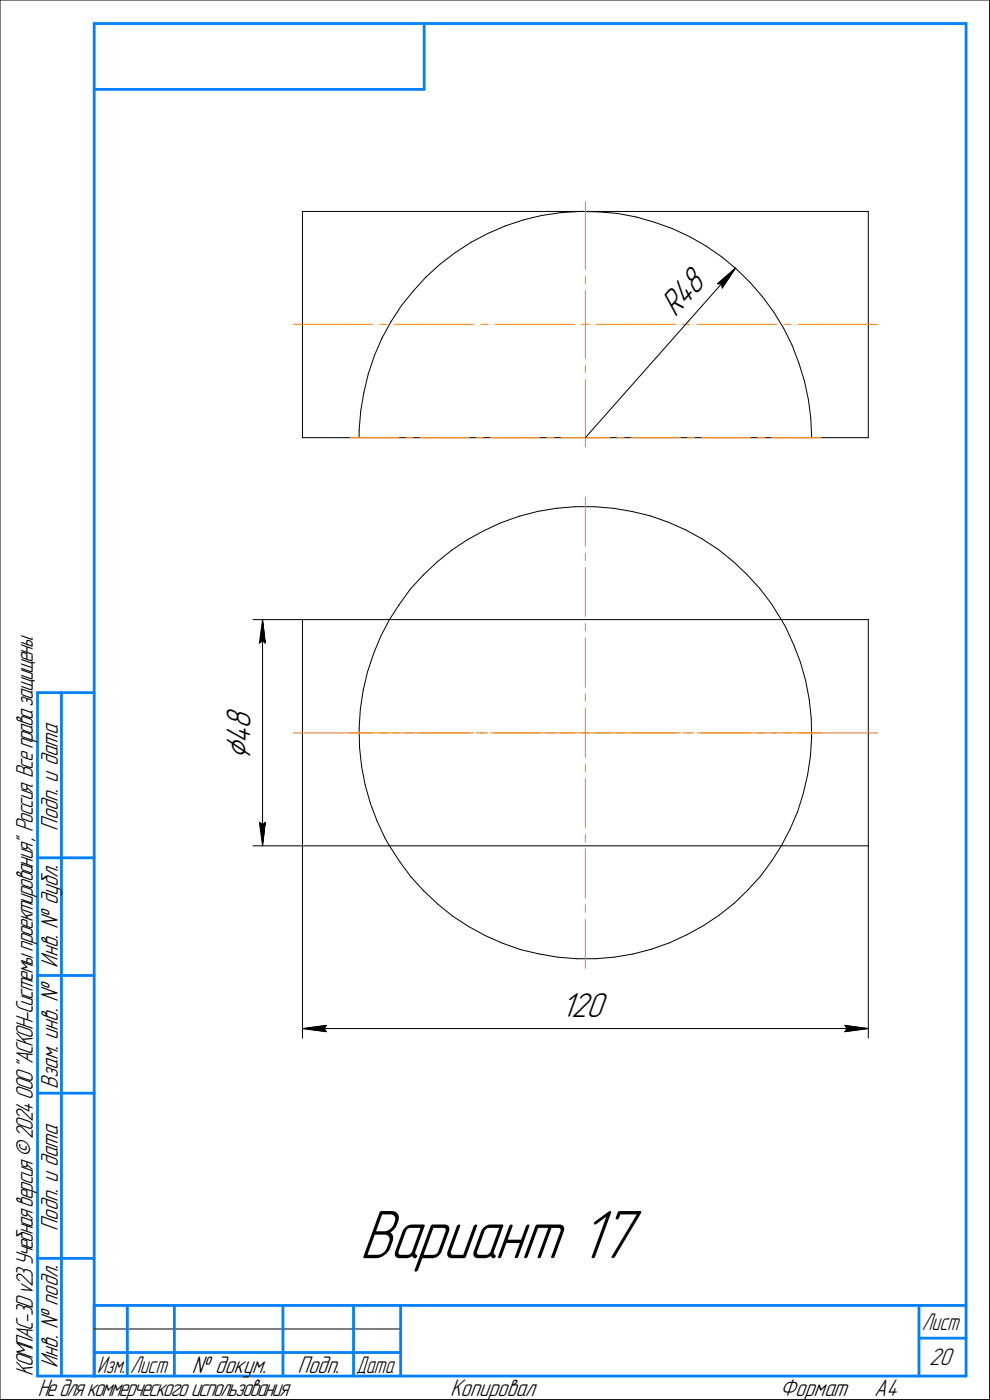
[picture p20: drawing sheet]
<svg xmlns="http://www.w3.org/2000/svg" width="210mm" height="297mm" viewBox="0 0 210 297" stroke-linecap="round" stroke-linejoin="round" font-family="sans-serif">
<defs><g id="words">
<text font-size="15.6" x="76.3" y="267">Вариант 17</text>
<text font-size="8.5" x="53.1" y="161.3" transform="rotate(-90 53.1 161.3)">⌀</text>
<g font-size="7.8">
<text x="143.3" y="67.5" transform="rotate(-48 143.3 67.5)">R48</text>
<text x="53.1" y="154.7" transform="rotate(-90 53.1 154.7)">8</text>
<text x="53.1" y="157.9" transform="rotate(-90 53.1 157.9)">4</text>
<text x="119.1" y="215.8">120</text>
</g>
<g font-size="5.4">
<text x="12.3" y="176.2" transform="rotate(-90 12.3 176.2)">Подп. и дата</text>
<text x="12.3" y="205.3" transform="rotate(-90 12.3 205.3)">Инв. № дубл.</text>
<text x="12.3" y="231.1" transform="rotate(-90 12.3 231.1)">Взам. инв. №</text>
<text x="12.3" y="261.2" transform="rotate(-90 12.3 261.2)">Подп. и дата</text>
<text x="7" y="292" transform="rotate(-90 7 292)">КОМПАС-3Dv23Учебнаяверсия©2024ООО&quot;АСКОН-Системыпроектирования&quot;, Россия. Всеправазащищены.</text>
<text x="12.3" y="290.3" transform="rotate(-90 12.3 290.3)">Инв. № подл.</text>
<text x="40.7" y="291.3">№ докум.</text>
<text x="63.1" y="291.3">Подп.</text>
<text x="197.1" y="289.8">20</text>
<text x="8" y="296.3">Недлякоммерческогоиспользования</text>
<text x="95.5" y="296.3">Копировал</text>
<text x="165.5" y="296.3">Формат</text>
<text x="185.5" y="296.3">A4</text>
</g>
<g font-size="5.3">
<text x="195.6" y="282.3">Лист</text>
<text x="20.6" y="291.3">Изм.</text>
<text x="27.6" y="291.3">Лист</text>
<text x="75.6" y="291.3">Дата</text>
</g>
</g></defs>
<g fill="none" stroke="#000" stroke-width=".21">
<path d="M0 0v297zM0 0h210zM210 0v297zM64.2 44.9h120zM64.2 44.9v48zM90.4 58.8l3-2.8zM90.4 58.8l-2.7 2.9zM93.4 56l3.2-2.4zM96.6 53.6l3.4-2.2zM100 51.4l3.5-1.9zM103.5 49.5l3.8-1.6zM107.3 47.9l3.8-1.2z"/>
<path d="M111.1 46.7l3.9-1zM115 45.7l4-.6zM119 45.1l4-.2zM123 44.9l4 .1zM127 45l4.1 .3zM131.1 45.3l3.9 .8zM135 46.1l3.9 1.1zM138.9 47.2l3.8 1.3zM142.7 48.5l3.6 1.7zM146.3 50.2l3.6 2zM149.9 52.2l3.3 2.3zM153.2 54.5l3 2.6z"/>
<path d="M156 56.9l-2.8 4.2zM156 56.9l-31.8 36zM156.2 57.1l3 2.8zM159.2 59.9l2.6 3.1zM184.2 44.9v48zM78.1 79.3l-.9 3.9zM79.4 75.5l-1.3 3.8zM81 71.8l-1.6 3.7zM83 68.2l-2 3.6zM85.2 64.9l-2.2 3.3zM87.7 61.7l-2.5 3.2zM152.2 60.2l.9 .1z"/>
<path d="M152.2 60.2l3.8-3.3zM153.1 60.3l.1 .8zM161.8 63l2.4 3.2zM164.2 66.2l2.1 3.5zM166.3 69.7l1.8 3.5zM168.1 73.2l1.4 3.8zM169.5 77l1.2 3.9zM64.2 92.9h120zM76.2 91.3v1.6zM76.5 87.2l-.3 4.1zM77.2 83.2l-.7 4zM170.7 80.9l.8 3.9z"/>
<path d="M171.5 84.8l.5 4zM172 88.8l.2 4.1zM92.7 119.3l3.1-2.5zM95.8 116.8l3.3-2.2zM99.1 114.6l3.6-2zM102.7 112.6l3.6-1.7zM106.3 110.9l3.9-1.3zM110.2 109.6l3.8-1.1zM114 108.5l4-.6zM118 107.9l4.1-.4zM122.1 107.5h4zM126.1 107.5l4 .4z"/>
<path d="M130.1 107.9l4 .6zM134.1 108.5l3.9 1zM138 109.5l3.8 1.3zM141.8 110.8l3.7 1.6zM145.5 112.4l3.5 2zM149 114.4l3.4 2.2zM152.4 116.6l3.1 2.5zM155.5 119.1l3 2.8zM53.7 131.5h10.5zM55 136.5l.7-.5zM55.7 131.5l.6 5zM55.7 136l.6 .5z"/>
<path d="M55.7 131.5l-.7 5zM55.7 131.5v48zM64.2 131.5h18.4zM64.2 131.5v48zM79.2 138.8l-1.2 3.8zM80.8 135l-1.6 3.8zM82.6 131.5h83.2zM82.6 131.5l-1.8 3.5zM84.7 128.4l-2.1 3.1zM87 125.1l-2.3 3.3zM89.7 122.1l3-2.8zM89.7 122.1l-2.7 3z"/>
<path d="M158.5 121.9l2.7 3zM161.2 124.9l2.5 3.2zM163.7 128.1l2.1 3.4zM165.8 131.5h18.4zM165.8 131.5l.9 1.6zM166.7 133.1l1.7 3.7zM168.4 136.8l1.4 3.7zM184.2 131.5v48zM76.2 154.5l.1 4.1zM76.3 158.6l.4 4zM76.5 150.5l-.3 4zM77 146.6l-.5 3.9z"/>
<path d="M78 142.6l-1 4zM169.8 140.5l1.1 3.9zM170.9 144.4l.8 4zM171.7 148.4l.4 4zM172.1 152.4l.1 4.1zM172.2 156.5l-.2 3.9zM53.7 179.5h10.5zM55 174.5l.7 5zM55 174.5l.7 .5zM55.7 175l.6-.5zM56.3 174.5l-.6 5zM64.2 179.5h18.4z"/>
<path d="M64.2 179.5v40.8zM76.7 162.6l.8 3.9zM77.5 166.5l1.1 3.9zM78.6 170.4l1.4 3.8zM80 174.2l1.7 3.7zM81.7 177.9l.9 1.6zM82.6 179.5h83.2zM82.6 179.5l2.2 3.4zM165.8 179.5h18.4zM165.8 179.5l-2.1 3.2zM167.6 175.9l-1.8 3.6zM169.2 172.2l-1.6 3.7z"/>
<path d="M170.4 168.4l-1.2 3.8zM171.4 164.4l-1 4zM172 160.4l-.6 4zM184.2 179.5v40.8zM84.8 182.9l2.4 3.2zM87.2 186.1l2.7 3zM89.9 189.1l3 2.8zM92.9 191.9l3.1 2.5zM96 194.4l3.4 2.2zM99.4 196.6l3.6 1.9zM103 198.5l3.6 1.7zM145.7 198.4l3.6-2z"/>
<path d="M149.3 196.4l3.3-2.2zM152.6 194.2l3.2-2.5zM155.8 191.7l2.9-2.8zM161.4 185.9l-2.7 3zM163.7 182.7l-2.3 3.2zM64.2 218.3l5.1-.7zM64.2 218.3l5.1 .6zM64.2 218.3h120zM68.7 218.3l.6 .6zM69.3 217.6l-.6 .7zM106.6 200.2l3.8 1.3zM110.4 201.5l4 .9z"/>
<path d="M114.4 202.4l3.9 .7zM118.3 203.1l4 .4zM122.3 203.5h4.1zM126.4 203.5l4-.4zM130.4 203.1l4-.7zM134.4 202.4l3.9-1zM138.3 201.4l3.8-1.3zM142.1 200.1l3.6-1.7zM179.2 218.9l5-.6zM179.2 217.6l.5 .7zM179.2 217.6l5 .7zM179.7 218.3l-.5 .6z"/>
<path d="M0 297h210zM20 282h65z"/>
</g>
<g fill="none" stroke="#ff8000" stroke-width=".21">
<path d="M124.2 42.8v14.3zM124.2 58.7v1.5zM62.2 68.8h16.9zM80.6 68.8h1.5zM83.7 68.8h16.8zM102 68.8h1.5zM105.1 68.8h16.8zM123.4 68.8h1.6zM124.2 77.5v1.5zM124.2 68.8v7.2zM124.2 61.6v7.2zM126.5 68.8h16.8z"/>
<path d="M144.9 68.8h1.5zM147.9 68.8h16.9zM166.3 68.8h1.5zM169.3 68.8h16.9zM74.3 92.9h10.4zM86.1 92.9h1.5zM89.2 92.9h10.4zM101.1 92.9h1.4zM104.1 92.9h10.4zM116 92.9h1.5zM119 92.9h5.2zM124.2 80.5v14.3z"/>
<path d="M124.2 92.9h5.3zM130.9 92.9h1.5zM133.9 92.9h10.5zM145.9 92.9h1.4zM148.8 92.9h10.5zM160.8 92.9h1.5zM163.7 92.9h10.5zM124.2 105.5v10.4zM124.2 117.4v1.6zM124.2 120.4v10.4zM124.2 132.3v1.6zM124.2 135.4v10.4z"/>
<path d="M62.2 155.5h16.9zM74.3 155.5h10.4zM80.6 155.5h1.5zM83.7 155.5h16.8zM86.1 155.5h1.5zM89.2 155.5h10.4zM101.1 155.5h1.4zM102 155.5h1.5zM104.1 155.5h10.4zM105.1 155.5h16.8zM116 155.5h1.5zM119 155.5h5.2z"/>
<path d="M123.4 155.5h1.6zM124.2 155.5v5.2zM124.2 147.2v1.6zM124.2 150.3v5.2zM124.2 155.5h5.3zM126.5 155.5h16.8zM130.9 155.5h1.5zM133.9 155.5h10.5zM144.9 155.5h1.5zM145.9 155.5h1.4zM147.9 155.5h16.9zM148.8 155.5h10.5z"/>
<path d="M160.8 155.5h1.5zM163.7 155.5h10.5zM166.3 155.5h1.5zM169.3 155.5h16.9zM124.2 177.1v1.5zM124.2 165.2v10.4zM124.2 162.2v1.5zM124.2 195.1v10.4zM124.2 192v1.5zM124.2 180.2v10.4z"/>
</g>
<g fill="#fff" stroke="#fff" stroke-width=".21">
<path d="M47.4 149.7h7.3zM47.4 149.8h7.3zM47.4 149.9h7.3zM47.4 149.9h7.3zM47.4 150h7.3zM47.4 150.1h7.3zM47.4 150.2h7.3zM47.4 150.3h7.3zM47.4 150.4h7.3zM47.4 150.5h7.3zM47.4 150.5h7.3zM47.4 150.6h7.3zM47.4 150.7h7.3zM47.4 150.8h7.3zM47.4 150.9h7.3zM47.4 151h7.3zM47.4 151h7.3zM47.4 151.1h7.3zM47.4 151.2h7.3zM47.4 151.3h7.3zM47.4 151.4h7.3zM47.4 151.5h7.3zM47.4 151.6h7.3zM47.4 151.6h7.3zM47.4 151.7h7.3zM47.4 151.8h7.3zM47.4 151.9h7.3zM47.4 152h7.3zM47.4 152.1h7.3zM47.4 152.1h7.3zM47.4 152.2h7.3zM47.4 152.3h7.3zM47.4 152.4h7.3zM47.4 152.5h7.3zM47.4 152.6h7.3zM47.4 152.7h7.3zM47.4 152.7h7.3zM47.4 152.8h7.3zM47.4 152.9h7.3zM47.4 153h7.3zM47.4 153.1h7.3zM47.4 153.2h7.3zM47.4 153.2h7.3zM47.4 153.3h7.3zM47.4 153.4h7.3zM47.4 153.5h7.3zM47.4 153.6h7.3zM47.4 153.7h7.3zM47.4 153.8h7.3zM47.4 153.8h7.3zM47.4 153.9h7.3zM47.4 154h7.3zM47.4 154.1h7.3zM47.4 154.2h7.3zM47.4 154.3h7.3zM47.4 154.3h7.3zM47.4 154.4h7.3zM47.4 154.5h7.3zM47.4 154.6h7.3zM47.4 154.7h7.3zM47.4 154.8h7.3zM47.4 154.9h7.3zM47.4 154.9h7.3zM47.4 155h7.3zM47.4 155.1h7.3zM47.4 155.2h7.3zM47.4 155.3h7.3zM47.4 155.4h7.3zM47.4 155.4h7.3zM47.4 155.5h7.3zM47.4 155.6h7.3zM47.4 155.7h7.3zM47.4 155.8h7.3zM47.4 155.9h7.3zM47.4 156h7.3zM47.4 156h7.3zM47.4 156.1h7.3zM47.4 156.2h7.3zM47.4 156.3h7.3zM47.4 156.4h7.3zM47.4 156.5h7.3zM47.4 156.5h7.3zM47.4 156.6h7.3zM47.4 156.7h7.3zM47.4 156.8h7.3zM47.4 156.9h7.3zM47.4 157h7.3zM47.4 157.1h7.3zM47.4 157.1h7.3zM47.4 157.2h7.3zM47.4 157.3h7.3zM47.4 157.4h7.3zM47.4 157.5h7.3zM47.4 157.6h7.3zM47.4 157.6h7.3zM47.4 157.7h7.3zM47.4 157.8h7.3zM47.4 157.9h7.3zM47.4 158h7.3zM47.4 158.1h7.3zM47.4 158.2h7.3zM47.4 158.2h7.3zM47.4 158.3h7.3zM47.4 158.4h7.3zM47.4 158.5h7.3zM47.4 158.6h7.3zM47.4 158.7h7.3zM47.4 158.7h7.3zM47.4 158.8h7.3zM47.4 158.9h7.3zM47.4 159h7.3zM47.4 159.1h7.3zM47.4 159.2h7.3zM47.4 159.3h7.3zM47.4 159.3h7.3zM47.4 159.4h7.3zM47.4 159.5h7.3zM47.4 159.6h7.3zM47.4 159.7h7.3zM47.4 159.8h7.3zM47.4 159.9h7.3zM47.4 159.9h7.3zM47.4 160h7.3zM47.4 160.1h7.3zM47.4 160.2h7.3zM47.4 160.3h7.3zM47.4 160.4h7.3zM47.4 160.4h7.3zM47.4 160.5h7.3zM47.4 160.6h7.3zM47.4 160.7h7.3zM47.4 160.8h7.3zM47.4 160.9h7.3zM47.4 161h7.3zM47.4 161h7.3zM47.4 161.1h7.3zM47.4 161.2h7.3z"/>
<path d="M55.6 131.7h.3zM55.6 131.8h.3zM55.5 131.9h.4zM55.5 132h.5zM55.5 132.1h.5zM55.5 132.2h.5zM55.5 132.2h.5zM55.4 132.3h.6zM55.4 132.4h.7zM55.3 132.5h.8zM55.3 132.6h.8zM55.2 132.7h1zM55.2 132.8h1zM55.2 132.8h1.1zM55.1 132.9h1.2zM55.1 133h1.2zM55 133.1h1.4zM55 133.2h1.4zM54.9 133.3h1.5zM54.9 133.3h1.6zM54.9 133.4h1.6zM54.9 133.5h1.6zM54.9 133.6h1.6zM54.9 133.7h1.6zM54.9 133.8h1.6zM54.9 133.9h1.6zM54.9 133.9h1.7zM54.9 134h1.7zM54.9 134.1h1.7zM54.9 134.2h1.7zM54.9 134.3h1.7zM54.9 134.4h1.7zM54.9 134.5h1.7zM54.8 134.5h1.8zM54.8 134.6h1.8zM54.8 134.7h1.8zM54.8 134.8h1.8zM54.8 134.9h1.8zM54.8 135h1.8zM54.8 135h1.8zM54.7 135.1h1.9zM54.7 135.2h2zM54.7 135.3h2zM54.7 135.4h2zM54.7 135.5h2zM54.7 135.6h2zM54.7 135.6h2zM54.7 135.7h2zM54.6 135.8h2.2zM54.6 135.9h2.2zM54.6 136h2.2zM54.6 136.1h2.2zM54.6 136.1h2.2zM54.6 136.2h2.2zM54.6 136.3h2.2zM54.5 136.4h2.4zM54.5 136.5h2.4zM54.5 136.6h2.4zM54.5 136.7h2.4zM54.5 136.7h2.4zM54.5 136.8h2.4zM54.5 136.9h2.4z"/>
<path d="M54.4 174h2.5zM54.5 174.1h2.4zM54.5 174.2h2.4zM54.5 174.2h2.4zM54.5 174.3h2.4zM54.5 174.4h2.4zM54.5 174.5h2.4zM54.5 174.6h2.4zM54.6 174.7h2.2zM54.6 174.8h2.2zM54.6 174.8h2.2zM54.6 174.9h2.2zM54.6 175h2.2zM54.6 175.1h2.2zM54.6 175.2h2.2zM54.7 175.3h2zM54.7 175.3h2zM54.7 175.4h2zM54.7 175.5h2zM54.7 175.6h2zM54.7 175.7h2zM54.7 175.8h2zM54.7 175.9h1.9zM54.8 175.9h1.8zM54.8 176h1.8zM54.8 176.1h1.8zM54.8 176.2h1.8zM54.8 176.3h1.8zM54.8 176.4h1.8zM54.8 176.4h1.8zM54.9 176.5h1.7zM54.9 176.6h1.7zM54.9 176.7h1.7zM54.9 176.8h1.7zM54.9 176.9h1.7zM54.9 177h1.7zM54.9 177h1.7zM54.9 177.1h1.6zM54.9 177.2h1.6zM54.9 177.3h1.6zM54.9 177.4h1.6zM54.9 177.5h1.6zM54.9 177.5h1.6zM54.9 177.6h1.6zM54.9 177.7h1.5zM55 177.8h1.4zM55 177.9h1.4zM55.1 178h1.2zM55.1 178.1h1.2zM55.2 178.1h1.1zM55.2 178.2h1zM55.2 178.3h1zM55.3 178.4h.8zM55.3 178.5h.8zM55.4 178.6h.7zM55.4 178.6h.6zM55.5 178.7h.5zM55.5 178.8h.5zM55.5 178.9h.5zM55.5 179h.5zM55.5 179.1h.4zM55.6 179.2h.3zM55.6 179.2h.3z"/>
<path d="M119 210.1h10.4zM119 210.2h10.4zM119 210.3h10.4zM119 210.4h10.4zM119 210.5h10.4zM119 210.6h10.4zM119 210.7h10.4zM119 210.7h10.4zM119 210.8h10.4zM119 210.9h10.4zM119 211h10.4zM119 211.1h10.4zM119 211.2h10.4zM119 211.2h10.4zM119 211.3h10.4zM119 211.4h10.4zM119 211.5h10.4zM119 211.6h10.4zM119 211.7h10.4zM119 211.8h10.4zM119 211.8h10.4zM119 211.9h10.4zM119 212h10.4zM119 212.1h10.4zM119 212.2h10.4zM119 212.3h10.4zM119 212.3h10.4zM119 212.4h10.4zM119 212.5h10.4zM119 212.6h10.4zM119 212.7h10.4zM119 212.8h10.4zM119 212.9h10.4zM119 212.9h10.4zM119 213h10.4zM119 213.1h10.4zM119 213.2h10.4zM119 213.3h10.4zM119 213.4h10.4zM119 213.4h10.4zM119 213.5h10.4zM119 213.6h10.4zM119 213.7h10.4zM119 213.8h10.4zM119 213.9h10.4zM119 214h10.4zM119 214h10.4zM119 214.1h10.4zM119 214.2h10.4zM119 214.3h10.4zM119 214.4h10.4zM119 214.5h10.4zM119 214.5h10.4zM119 214.6h10.4zM119 214.7h10.4zM119 214.8h10.4zM119 214.9h10.4zM119 215h10.4zM119 215.1h10.4zM119 215.1h10.4zM119 215.2h10.4zM119 215.3h10.4zM119 215.4h10.4zM119 215.5h10.4zM119 215.6h10.4zM119 215.6h10.4zM119 215.7h10.4zM119 215.8h10.4zM119 215.9h10.4zM119 216h10.4zM119 216.1h10.4zM119 216.2h10.4zM119 216.2h10.4zM119 216.3h10.4zM119 216.4h10.4zM119 216.5h10.4zM119 216.6h10.4zM119 216.7h10.4zM119 216.7h10.4zM119 216.8h10.4zM119 216.9h10.4zM119 217h10.4zM119 217.1h10.4zM119 217.2h10.4z"/>
<path d="M69 217.2h.7zM68.2 217.3h1.5zM67.6 217.3h2.1zM66.8 217.4h2.9zM66 217.5h3.7zM65.9 217.6h3.8zM65.7 217.7h4zM65.4 217.8h4.3zM65.3 217.8h4.4zM65 217.9h4.7zM64.9 218h4.8zM64.6 218.1h5.1zM64.4 218.2h5.3zM64.2 218.3h5.5zM64.4 218.4h5.3zM64.6 218.4h5.1zM64.9 218.5h4.8zM65 218.6h4.7zM65.3 218.7h4.4zM65.4 218.8h4.3zM65.7 218.9h4zM65.9 218.9h3.8zM66 219h3.7zM66.7 219.1h3zM67.3 219.2h2.4zM67.9 219.3h1.8zM68.5 219.4h1.2zM69.1 219.5h.6z"/>
<path d="M178.7 217.2h.8zM178.7 217.3h1.6zM178.7 217.3h2.3zM178.7 217.4h3.1zM178.7 217.5h3.8zM178.7 217.6h4zM178.7 217.7h4.2zM178.7 217.8h4.3zM178.7 217.8h4.6zM178.7 217.9h4.8zM178.7 218h4.9zM178.7 218.1h5.2zM178.7 218.2h5.4zM178.7 218.3h5.5zM178.7 218.4h5.4zM178.7 218.4h5.2zM178.7 218.5h4.9zM178.7 218.6h4.8zM178.7 218.7h4.6zM178.7 218.8h4.3zM178.7 218.9h4.2zM178.7 218.9h4zM178.7 219h3.8zM178.7 219.1h3.2zM178.7 219.2h2.6zM178.7 219.3h1.9zM178.7 219.4h1.3zM178.7 219.5h.7z"/>
<path d="M155.9 57h.1zM155.7 57.1h.3zM155.5 57.1h.5zM155.4 57.2h.6zM155.2 57.3h.8zM155 57.4h1zM154.9 57.5h1zM154.7 57.6h1.2zM154.5 57.7h1.4zM154.3 57.7h1.5zM154.3 57.8h1.5zM154.2 57.9h1.6zM154.1 58h1.6zM154 58.1h1.7zM153.9 58.2h1.8zM153.8 58.3h1.8zM153.7 58.3h1.9zM153.6 58.4h2zM153.5 58.5h2zM153.4 58.6h2.1zM153.3 58.7h2.2zM153.2 58.8h2.2zM153.1 58.8h2.3zM153 58.9h2.4zM152.9 59h2.4zM152.8 59.1h2.5zM152.7 59.2h2.5zM152.6 59.3h2.5zM152.5 59.4h2.6zM152.4 59.4h2.6zM152.3 59.5h2.6zM152.2 59.6h2.7zM152.1 59.7h2.8zM152 59.8h2.8zM151.9 59.9h2.8zM151.8 59.9h2.9zM151.7 60h2.9zM151.6 60.1h2.9zM151.5 60.2h3zM151.6 60.3h2.8zM151.7 60.4h2.6zM151.8 60.5h2.5zM151.9 60.5h2.4zM152 60.6h2.2zM152.1 60.7h2.1zM152.1 60.8h2zM152.2 60.9h1.8zM152.3 61h1.6zM152.4 61h1.5zM152.6 61.1h1.2zM152.7 61.2h1.1zM152.7 61.3h1.1zM152.8 61.4h.9zM153 61.5h.6zM153.1 61.6h.5zM153.2 61.6h.3zM153.2 61.7h.2z"/>
<path d="M146.6 55.4h.2zM146.6 55.5h.3zM146.5 55.5h.5zM146.4 55.6h.7zM146.3 55.7h.9zM146.2 55.8h1zM146.1 55.9h1.2zM146 56h1.4zM146 56h1.6zM146 56.1h1.7zM145.9 56.2h1.8zM145.8 56.3h2zM145.7 56.4h2.2zM145.6 56.5h2.4zM145.5 56.6h2.6zM145.5 56.6h2.7zM145.4 56.7h2.9zM145.3 56.8h3.1zM145.3 56.9h3.2zM145.2 57h3.4zM145.1 57.1h3.6zM145 57.1h3.8zM144.9 57.2h3.9zM144.9 57.3h4zM144.8 57.4h4.3zM144.7 57.5h4.5zM144.6 57.6h4.7zM144.6 57.7h4.8zM144.5 57.7h4.9zM144.4 57.8h5.1zM144.4 57.9h5.2zM144.3 58h5.4zM144.2 58.1h5.7zM144.1 58.2h5.8zM144 58.3h6zM143.9 58.3h6.2zM143.9 58.4h6.3zM143.8 58.5h6.5zM143.8 58.6h6.6zM143.7 58.7h6.8zM143.6 58.8h7zM143.5 58.8h7.2zM143.4 58.9h7.4zM143.3 59h7.6zM143.3 59.1h7.7zM143.3 59.2h7.7zM143.2 59.3h7.9zM143.1 59.4h8.1zM143 59.4h8.4zM142.9 59.5h8.6zM142.8 59.6h8.8zM142.7 59.7h8.9zM142.7 59.8h9zM142.6 59.9h9.2zM142.6 59.9h9.3zM142.5 60h9.5zM142.4 60.1h9.6zM142.3 60.2h9.6zM142.2 60.3h9.6zM142.2 60.4h9.5zM142.1 60.5h9.5zM142 60.5h9.6zM141.9 60.6h9.6zM141.9 60.7h9.5zM141.8 60.8h9.5zM141.7 60.9h9.6zM141.6 61h9.6zM141.6 61h9.5zM141.5 61.1h9.5zM141.4 61.2h9.6zM141.3 61.3h9.6zM141.2 61.4h9.6zM141.2 61.5h9.5zM141.1 61.6h9.5zM141.1 61.6h9.5zM141 61.7h9.5zM140.9 61.8h9.6zM140.8 61.9h9.6zM140.7 62h9.6zM140.6 62.1h9.6zM140.5 62.1h9.6zM140.5 62.2h9.5zM140.5 62.3h9.4zM140.4 62.4h9.5zM140.3 62.5h9.6zM140.2 62.6h9.6zM140.1 62.7h9.6zM140 62.7h9.6zM140 62.8h9.5zM139.9 62.9h9.5zM139.9 63h9.5zM139.8 63.1h9.5zM139.7 63.2h9.6zM139.6 63.2h9.6zM139.5 63.3h9.6zM139.4 63.4h9.6zM139.4 63.5h9.5zM139.3 63.6h9.5zM139.2 63.7h9.6zM139.1 63.8h9.6zM139.3 63.8h9.3zM139.4 63.9h9.2zM139.4 64h9.1zM139.5 64.1h8.9zM139.6 64.2h8.7zM139.7 64.3h8.6zM139.8 64.3h8.4zM139.9 64.4h8.2zM140 64.5h8zM140.1 64.6h7.8zM140.2 64.7h7.7zM140.3 64.8h7.5zM140.4 64.9h7.3zM140.5 64.9h7.2zM140.5 65h7.1zM140.6 65.1h6.9zM140.8 65.2h6.6zM140.9 65.3h6.4zM141 65.4h6.2zM141.1 65.4h6.1zM141.1 65.5h6.1zM141.2 65.6h5.9zM141.3 65.7h5.7zM141.4 65.8h5.5zM141.6 65.9h5.2zM141.6 66h5.1zM141.7 66h4.9zM141.8 66.1h4.8zM141.9 66.2h4.7zM142 66.3h4.5zM142.1 66.4h4.3zM142.2 66.5h4.1zM142.3 66.5h3.9zM142.4 66.6h3.7zM142.5 66.7h3.5zM142.6 66.8h3.4zM142.7 66.9h3.2zM142.7 67h3.2zM142.8 67.1h3zM142.9 67.1h2.8zM143.1 67.2h2.5zM143.2 67.3h2.3zM143.3 67.4h2.2zM143.3 67.5h2.1zM143.4 67.6h1.9zM143.5 67.6h1.7zM143.6 67.7h1.6zM143.7 67.8h1.4zM143.8 67.9h1.2zM143.9 68h1zM144 68.1h.9zM144.1 68.2h.7zM144.2 68.2h.5zM144.3 68.3h.3zM144.4 68.4h.1z"/>
<path d="M76.3 255.8h60.5zM76.3 255.9h60.5zM76.3 255.9h60.5zM76.3 256h60.5zM76.3 256.1h60.5zM76.3 256.2h60.5zM76.3 256.3h60.5zM76.3 256.4h60.5zM76.3 256.5h60.5zM76.3 256.5h60.5zM76.3 256.6h60.5zM76.3 256.7h60.5zM76.3 256.8h60.5zM76.3 256.9h60.5zM76.3 257h60.5zM76.3 257h60.5zM76.3 257.1h60.5zM76.3 257.2h60.5zM76.3 257.3h60.5zM76.3 257.4h60.5zM76.3 257.5h60.5zM76.3 257.6h60.5zM76.3 257.6h60.5zM76.3 257.7h60.5zM76.3 257.8h60.5zM76.3 257.9h60.5zM76.3 258h60.5zM76.3 258.1h60.5zM76.3 258.1h60.5zM76.3 258.2h60.5zM76.3 258.3h60.5zM76.3 258.4h60.5zM76.3 258.5h60.5zM76.3 258.6h60.5zM76.3 258.7h60.5zM76.3 258.7h60.5zM76.3 258.8h60.5zM76.3 258.9h60.5zM76.3 259h60.5zM76.3 259.1h60.5zM76.3 259.2h60.5zM76.3 259.2h60.5zM76.3 259.3h60.5zM76.3 259.4h60.5zM76.3 259.5h60.5zM76.3 259.6h60.5zM76.3 259.7h60.5zM76.3 259.8h60.5zM76.3 259.8h60.5zM76.3 259.9h60.5zM76.3 260h60.5zM76.3 260.1h60.5zM76.3 260.2h60.5zM76.3 260.3h60.5zM76.3 260.3h60.5zM76.3 260.4h60.5zM76.3 260.5h60.5zM76.3 260.6h60.5zM76.3 260.7h60.5zM76.3 260.8h60.5zM76.3 260.9h60.5zM76.3 260.9h60.5zM76.3 261h60.5zM76.3 261.1h60.5zM76.3 261.2h60.5zM76.3 261.3h60.5zM76.3 261.4h60.5zM76.3 261.5h60.5zM76.3 261.5h60.5zM76.3 261.6h60.5zM76.3 261.7h60.5zM76.3 261.8h60.5zM76.3 261.9h60.5zM76.3 262h60.5zM76.3 262h60.5zM76.3 262.1h60.5zM76.3 262.2h60.5zM76.3 262.3h60.5zM76.3 262.4h60.5zM76.3 262.5h60.5zM76.3 262.6h60.5zM76.3 262.6h60.5zM76.3 262.7h60.5zM76.3 262.8h60.5zM76.3 262.9h60.5zM76.3 263h60.5zM76.3 263.1h60.5zM76.3 263.1h60.5zM76.3 263.2h60.5zM76.3 263.3h60.5zM76.3 263.4h60.5zM76.3 263.5h60.5zM76.3 263.6h60.5zM76.3 263.7h60.5zM76.3 263.7h60.5zM76.3 263.8h60.5zM76.3 263.9h60.5zM76.3 264h60.5zM76.3 264.1h60.5zM76.3 264.2h60.5zM76.3 264.2h60.5zM76.3 264.3h60.5zM76.3 264.4h60.5zM76.3 264.5h60.5zM76.3 264.6h60.5zM76.3 264.7h60.5zM76.3 264.8h60.5zM76.3 264.8h60.5zM76.3 264.9h60.5zM76.3 265h60.5zM76.3 265.1h60.5zM76.3 265.2h60.5zM76.3 265.3h60.5zM76.3 265.3h60.5zM76.3 265.4h60.5zM76.3 265.5h60.5zM76.3 265.6h60.5zM76.3 265.7h60.5zM76.3 265.8h60.5zM76.3 265.9h60.5zM76.3 265.9h60.5zM76.3 266h60.5zM76.3 266.1h60.5zM76.3 266.2h60.5zM76.3 266.3h60.5zM76.3 266.4h60.5zM76.3 266.4h60.5zM76.3 266.5h60.5zM76.3 266.6h60.5zM76.3 266.7h60.5zM76.3 266.8h60.5zM76.3 266.9h60.5zM76.3 267h60.5zM76.3 267h60.5zM76.3 267.1h60.5zM76.3 267.2h60.5zM76.3 267.3h60.5zM76.3 267.4h60.5zM76.3 267.5h60.5zM76.3 267.5h60.5zM76.3 267.6h60.5zM76.3 267.7h60.5zM76.3 267.8h60.5zM76.3 267.9h60.5zM76.3 268h60.5zM76.3 268.1h60.5zM76.3 268.1h60.5zM76.3 268.2h60.5zM76.3 268.3h60.5zM76.3 268.4h60.5zM76.3 268.5h60.5zM76.3 268.6h60.5zM76.3 268.6h60.5zM76.3 268.7h60.5zM76.3 268.8h60.5zM76.3 268.9h60.5zM76.3 269h60.5zM76.3 269.1h60.5zM76.3 269.2h60.5zM76.3 269.2h60.5zM76.3 269.3h60.5zM76.3 269.4h60.5zM76.3 269.5h60.5zM76.3 269.6h60.5zM76.3 269.7h60.5zM76.3 269.7h60.5zM76.3 269.8h60.5zM76.3 269.9h60.5zM76.3 270h60.5z"/>
</g>
<g fill="#000" stroke="#000" stroke-width=".21">
<path d="M155.6 57.4h.2zM155.5 57.5h.2zM155.4 57.6h.2zM155.4 57.7h.2zM155.4 57.7h.1zM155.3 57.8h.1zM155.2 57.9h.2zM155.1 58h.3zM155 58.1h.3zM154.9 58.2h.4zM154.9 58.3h.3zM154.9 58.3h.2zM154.8 58.4h.3zM154.7 58.5h.3zM154.6 58.6h.3zM154.5 58.7h.4zM154.4 58.8h.5zM154.3 58.8h.5zM154.3 58.9h.5zM154.3 59h.4zM154.2 59.1h.4zM154.1 59.2h.5zM154 59.3h.5zM153.9 59.4h.5zM153.8 59.4h.6zM153.8 59.5h.5zM153.7 59.6h.6zM153.7 59.7h.6zM153.6 59.8h.6zM153.5 59.9h.6zM153.4 59.9h.7zM153.3 60h.7zM153.2 60.1h.7zM153.2 60.2h.7zM153.1 60.3h.7zM153.2 60.4h.6zM153.2 60.5h.6zM153.2 60.5h.5zM153.2 60.6h.4zM153.2 60.7h.4zM153.2 60.8h.3zM153.2 60.9h.2zM153.2 61h.2z"/>
<path d="M155.4 57.5h.1zM155.3 57.6h.1zM155.2 57.7h.2zM155.1 57.7h.3zM155 57.8h.3zM154.9 57.9h.3zM154.8 58h.3zM154.7 58.1h.3zM154.6 58.2h.3zM154.5 58.3h.4zM154.4 58.3h.5zM154.3 58.4h.5zM154.3 58.5h.4zM154.1 58.6h.5zM154 58.7h.5zM153.9 58.8h.5zM153.8 58.8h.5zM153.8 58.9h.5zM153.7 59h.6zM153.5 59.1h.7zM153.4 59.2h.7zM153.3 59.3h.7zM153.2 59.4h.7zM153.2 59.4h.6zM153.1 59.5h.7zM153 59.6h.7zM152.8 59.7h.9zM152.7 59.8h.9zM152.7 59.9h.8zM152.6 59.9h.8zM152.5 60h.8zM152.4 60.1h.8zM152.2 60.2h1z"/>
<path d="M55.5 132.8h.2zM55.5 132.8h.2zM55.5 132.9h.2zM55.5 133h.2zM55.5 133.1h.2zM55.5 133.2h.2zM55.5 133.3h.2zM55.5 133.3h.2zM55.5 133.4h.2zM55.5 133.5h.2zM55.5 133.6h.2zM55.5 133.7h.2zM55.5 133.8h.2zM55.5 133.9h.2zM55.5 133.9h.2zM55.4 134h.3zM55.4 134.1h.3zM55.4 134.2h.3zM55.4 134.3h.3zM55.4 134.4h.3zM55.4 134.5h.3zM55.4 134.5h.3zM55.3 134.6h.4zM55.3 134.7h.4zM55.3 134.8h.4zM55.3 134.9h.4zM55.3 135h.4zM55.3 135h.4zM55.3 135.1h.4zM55.3 135.2h.4zM55.2 135.3h.5zM55.2 135.4h.5zM55.2 135.5h.5zM55.2 135.6h.5zM55.2 135.6h.5zM55.2 135.7h.5zM55.2 135.8h.5zM55.1 135.9h.6zM55.1 136h.6zM55.1 136.1h.5zM55.1 136.1h.4zM55.1 136.2h.3zM55.1 136.3h.2z"/>
<path d="M55.7 132.2h.2zM55.7 132.3h.2zM55.7 132.4h.2zM55.7 132.5h.2zM55.7 132.6h.2zM55.7 132.7h.2zM55.7 132.8h.2zM55.7 132.8h.2zM55.7 132.9h.3zM55.7 133h.3zM55.7 133.1h.3zM55.7 133.2h.3zM55.7 133.3h.3zM55.7 133.3h.3zM55.7 133.4h.3zM55.7 133.5h.3zM55.7 133.6h.3zM55.7 133.7h.3zM55.7 133.8h.3zM55.7 133.9h.3zM55.7 133.9h.3zM55.7 134h.3zM55.7 134.1h.3zM55.7 134.2h.3zM55.7 134.3h.3zM55.7 134.4h.4zM55.7 134.5h.4zM55.7 134.5h.4zM55.7 134.6h.4zM55.7 134.7h.4zM55.7 134.8h.4zM55.7 134.9h.4zM55.7 135h.4zM55.7 135h.4zM55.7 135.1h.5zM55.7 135.2h.5zM55.7 135.3h.5zM55.7 135.4h.5zM55.7 135.5h.5zM55.7 135.6h.5zM55.7 135.6h.5zM55.7 135.7h.5zM55.7 135.8h.6zM55.7 135.9h.6zM55.7 136h.6zM55.9 136.1h.4zM56 136.1h.3zM56 136.2h.3zM56.1 136.3h.2z"/>
<path d="M55.1 174.7h.2zM55.1 174.8h.3zM55.1 174.8h.4zM55.1 174.9h.5zM55.1 175h.6zM55.1 175.1h.6zM55.2 175.2h.5zM55.2 175.3h.5zM55.2 175.3h.5zM55.2 175.4h.5zM55.2 175.5h.5zM55.2 175.6h.5zM55.2 175.7h.5zM55.3 175.8h.4zM55.3 175.9h.4zM55.3 175.9h.4zM55.3 176h.4zM55.3 176.1h.4zM55.3 176.2h.4zM55.3 176.3h.4zM55.3 176.4h.4zM55.4 176.4h.3zM55.4 176.5h.3zM55.4 176.6h.3zM55.4 176.7h.3zM55.4 176.8h.3zM55.4 176.9h.3zM55.4 177h.3zM55.5 177h.2zM55.5 177.1h.2zM55.5 177.2h.2zM55.5 177.3h.2zM55.5 177.4h.2zM55.5 177.5h.2zM55.5 177.5h.2zM55.5 177.6h.2zM55.5 177.7h.2zM55.5 177.8h.2zM55.5 177.9h.2zM55.5 178h.2zM55.5 178.1h.2zM55.5 178.1h.2zM55.5 178.2h.2z"/>
<path d="M56.1 174.7h.2zM56 174.8h.3zM56 174.8h.3zM55.9 174.9h.4zM55.7 175h.6zM55.7 175.1h.6zM55.7 175.2h.6zM55.7 175.3h.5zM55.7 175.3h.5zM55.7 175.4h.5zM55.7 175.5h.5zM55.7 175.6h.5zM55.7 175.7h.5zM55.7 175.8h.5zM55.7 175.9h.5zM55.7 175.9h.4zM55.7 176h.4zM55.7 176.1h.4zM55.7 176.2h.4zM55.7 176.3h.4zM55.7 176.4h.4zM55.7 176.4h.4zM55.7 176.5h.4zM55.7 176.6h.4zM55.7 176.7h.3zM55.7 176.8h.3zM55.7 176.9h.3zM55.7 177h.3zM55.7 177h.3zM55.7 177.1h.3zM55.7 177.2h.3zM55.7 177.3h.3zM55.7 177.4h.3zM55.7 177.5h.3zM55.7 177.5h.3zM55.7 177.6h.3zM55.7 177.7h.3zM55.7 177.8h.3zM55.7 177.9h.3zM55.7 178h.3zM55.7 178.1h.3zM55.7 178.1h.2zM55.7 178.2h.2zM55.7 178.3h.2zM55.7 178.4h.2zM55.7 178.5h.2zM55.7 178.6h.2zM55.7 178.6h.2zM55.7 178.7h.2z"/>
<path d="M64.2 218.3h4.5zM64.9 218.4h3.9zM65.4 218.4h3.5zM66.1 218.5h2.9zM66.7 218.6h2.3zM67.4 218.7h1.7zM68 218.8h1.2zM68.7 218.9h.6z"/>
<path d="M68.7 217.7h.6zM68 217.8h1.2zM67.4 217.8h1.7zM66.7 217.9h2.3zM66.1 218h2.9zM65.4 218.1h3.5zM64.9 218.2h3.9z"/>
<path d="M179.3 217.7h.6zM179.4 217.8h1.1zM179.5 217.8h1.7zM179.5 217.9h2.3zM179.6 218h2.8zM179.7 218.1h3.3zM179.7 218.2h3.9z"/>
<path d="M179.7 218.3h4.5zM179.7 218.4h3.9zM179.7 218.4h3.3zM179.6 218.5h2.8zM179.5 218.6h2.3zM179.5 218.7h1.7zM179.4 218.8h1.1zM179.3 218.9h.6z"/>
</g>
<g fill="none" stroke="#0080ff" stroke-width=".59">
<path d="M20 5v287zM20 5h185zM20 19h70zM90 5v14zM205 5v287zM8 147v145zM8 147h12zM13 147v145zM8 182h12zM8 207h12zM8 232h12zM8 267h12z"/>
<path d="M20 277h185zM20 277v15zM27 277v15zM37 277v15zM60 277v15zM75 277v15zM85 277v15zM195 277v15zM8 292h12zM20 292h185zM20 287h7zM27 287h10z"/>
<path d="M37 287h23zM60 287h15zM75 287h10zM195 284h10z"/>
</g>
<use href="#words"/>
</svg>
